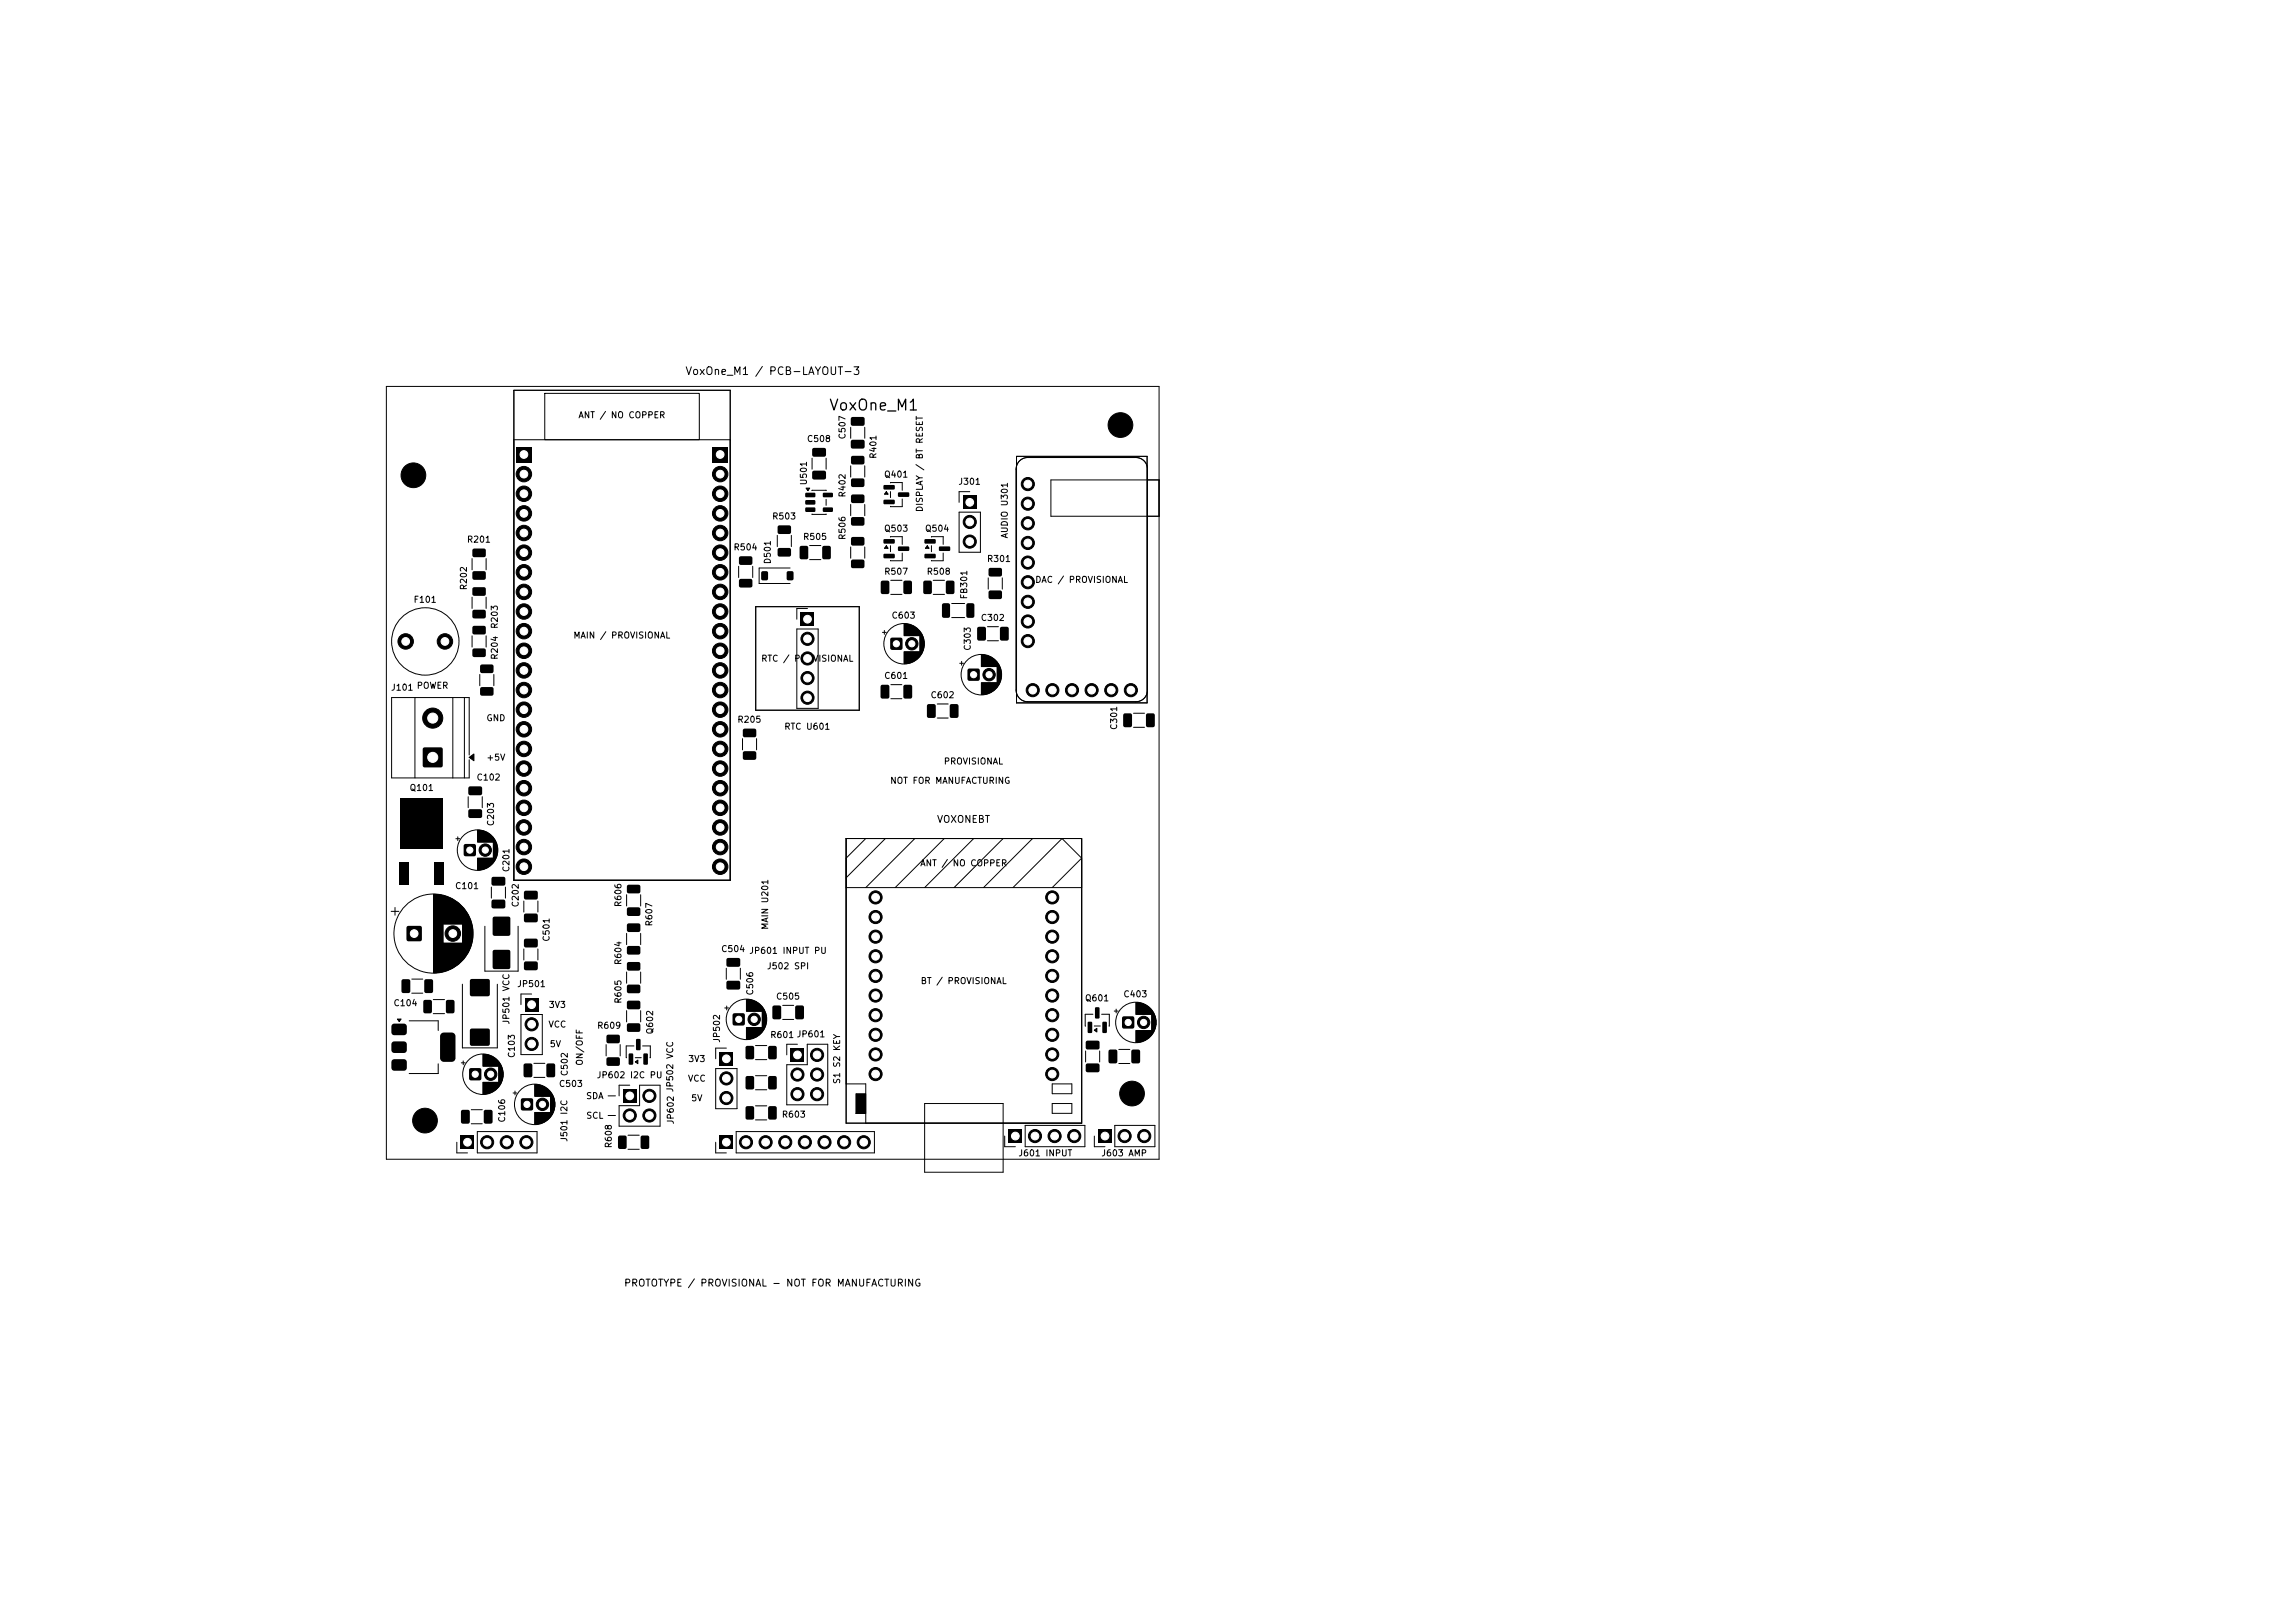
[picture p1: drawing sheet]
<svg xmlns="http://www.w3.org/2000/svg" width="297mm" height="210mm" viewBox="0 0 297 210" stroke-linecap="round" stroke-linejoin="round" font-family="sans-serif">
<defs><g id="words">
<text font-size="1.4" x="107.2" y="53.5">VoxOne_M1</text>
<text font-size="1" x="88.6" y="48.8">VoxOne_M1 / PCB-LAYOUT-3</text>
<g font-size=".9">
<text x="121.2" y="106.7">VOXONEBT</text>
<text x="80.7" y="166.7">PROTOTYPE / PROVISIONAL - NOT FOR MANUFACTURING</text>
</g>
<g font-size=".8">
<text x="74.8" y="54.3">ANT / NO COPPER</text>
<text x="104.4" y="57.4">C508</text>
<text x="109.6" y="56.9" transform="rotate(-90 109.6 56.9)">C507</text>
<text x="113.6" y="59.4" transform="rotate(-90 113.6 59.4)">R401</text>
<text x="104.6" y="62.9" transform="rotate(-90 104.6 62.9)">U501</text>
<text x="109.6" y="64.4" transform="rotate(-90 109.6 64.4)">R402</text>
<text x="114.3" y="62">Q401</text>
<text x="124" y="62.9">J301</text>
<text x="60.4" y="70.4">R201</text>
<text x="94.9" y="71.4">R504</text>
<text x="99.9" y="67.4">R503</text>
<text x="103.9" y="70.1">R505</text>
<text x="109.6" y="69.9" transform="rotate(-90 109.6 69.9)">R506</text>
<text x="114.3" y="69">Q503</text>
<text x="119.6" y="66.3" transform="rotate(-90 119.6 66.3)">DISPLAY / BT RESET</text>
<text x="119.6" y="69">Q504</text>
<text x="130.6" y="69.7" transform="rotate(-90 130.6 69.7)">AUDIO U301</text>
<text x="60.6" y="76.4" transform="rotate(-90 60.6 76.4)">R202</text>
<text x="99.9" y="73.1" transform="rotate(-90 99.9 73.1)">D501</text>
<text x="114.4" y="74.6">R507</text>
<text x="119.9" y="74.6">R508</text>
<text x="125.4" y="77.6" transform="rotate(-90 125.4 77.6)">FB301</text>
<text x="127.7" y="72.9">R301</text>
<text x="133.9" y="75.6">DAC / PROVISIONAL</text>
<text x="53.5" y="78.2">F101</text>
<text x="64.6" y="81.4" transform="rotate(-90 64.6 81.4)">R203</text>
<text x="74.1" y="82.8">MAIN / PROVISIONAL</text>
<text x="115.3" y="80.2">C603</text>
<text x="126.9" y="80.5">C302</text>
<text x="50.5" y="89.6">J101</text>
<text x="53.9" y="89.3">POWER</text>
<text x="64.6" y="85.4" transform="rotate(-90 64.6 85.4)">R204</text>
<text x="98.4" y="85.8">RTC / PROVISIONAL</text>
<text x="114.4" y="88">C601</text>
<text x="125.8" y="84.3" transform="rotate(-90 125.8 84.3)">C303</text>
<text x="62.9" y="93.5">GND</text>
<text x="95.4" y="93.7">R205</text>
<text x="101.4" y="94.6">RTC U601</text>
<text x="120.4" y="90.5">C602</text>
<text x="144.8" y="94.5" transform="rotate(-90 144.8 94.5)">C301</text>
<text x="61.6" y="101.2">C102</text>
<text x="62.9" y="98.6">+5V</text>
<text x="115.1" y="101.6">NOT FOR MANUFACTURING</text>
<text x="122.1" y="99.1">PROVISIONAL</text>
<text x="52.9" y="102.5">Q101</text>
<text x="64.1" y="107" transform="rotate(-90 64.1 107)">C203</text>
<text x="66.1" y="112.9" transform="rotate(-90 66.1 112.9)">C201</text>
<text x="119" y="112.3">ANT / NO COPPER</text>
<text x="58.8" y="115.2">C101</text>
<text x="67.3" y="117.5" transform="rotate(-90 67.3 117.5)">C202</text>
<text x="80.6" y="117.4" transform="rotate(-90 80.6 117.4)">R606</text>
<text x="84.6" y="119.9" transform="rotate(-90 84.6 119.9)">R607</text>
<text x="71.3" y="121.9" transform="rotate(-90 71.3 121.9)">C501</text>
<text x="80.6" y="124.9" transform="rotate(-90 80.6 124.9)">R604</text>
<text x="93.3" y="123.4">C504</text>
<text x="96.9" y="123.6">JP601 INPUT PU</text>
<text x="99.2" y="125.6">J502 SPI</text>
<text x="99.6" y="120.4" transform="rotate(-90 99.6 120.4)">MAIN U201</text>
<text x="50.9" y="130.4">C104</text>
<text x="66.9" y="127.9">JP501</text>
<text x="70.9" y="130.6">3V3</text>
<text x="80.6" y="129.9" transform="rotate(-90 80.6 129.9)">R605</text>
<text x="97.7" y="128.9" transform="rotate(-90 97.7 128.9)">C506</text>
<text x="100.4" y="129.5">C505</text>
<text x="119.1" y="127.5">BT / PROVISIONAL</text>
<text x="140.3" y="129.8">Q601</text>
<text x="145.3" y="129.2">C403</text>
<text x="66.1" y="132.6" transform="rotate(-90 66.1 132.6)">JP501 VCC</text>
<text x="66.8" y="137" transform="rotate(-90 66.8 137)">C103</text>
<text x="70.9" y="133.2">VCC</text>
<text x="71.1" y="135.7">5V</text>
<text x="75.6" y="138" transform="rotate(-90 75.6 138)">ON/OFF</text>
<text x="77.2" y="133.3">R609</text>
<text x="84.7" y="133.9" transform="rotate(-90 84.7 133.9)">Q602</text>
<text x="89" y="137.6">3V3</text>
<text x="93.4" y="135" transform="rotate(-90 93.4 135)">JP502</text>
<text x="99.6" y="134.5">R601 JP601</text>
<text x="72.3" y="140.8">C503</text>
<text x="73.7" y="139.3" transform="rotate(-90 73.7 139.3)">C502</text>
<text x="75.8" y="142.4">SDA</text>
<text x="77.2" y="139.7">JP602 I2C PU</text>
<text x="89" y="140.2">VCC</text>
<text x="89.4" y="142.7">5V</text>
<text x="108.9" y="140.3" transform="rotate(-90 108.9 140.3)">S1 S2 KEY</text>
<text x="65.6" y="145.3" transform="rotate(-90 65.6 145.3)">C106</text>
<text x="73.6" y="147.8" transform="rotate(-90 73.6 147.8)">J501 I2C</text>
<text x="75.8" y="145">SCL</text>
<text x="79.4" y="148.6" transform="rotate(-90 79.4 148.6)">R608</text>
<text x="87.4" y="145.6" transform="rotate(-90 87.4 145.6)">JP602 JP502 VCC</text>
<text x="101.1" y="144.8">R603</text>
<text x="131.7" y="149.8">J601 INPUT</text>
<text x="142.4" y="149.8">J603 AMP</text>
</g>
</g></defs>
<g fill="#000" stroke="#000" stroke-width=".13">
<circle cx="145" cy="55" r="1.6"/>
<circle cx="53.5" cy="61.5" r="1.6"/>
<circle cx="67.8" cy="61.3" r="1"/>
<circle cx="67.8" cy="79.1" r="1"/>
<circle cx="67.8" cy="63.9" r="1"/>
<circle cx="67.8" cy="76.6" r="1"/>
<circle cx="67.8" cy="71.5" r="1"/>
<circle cx="67.8" cy="66.4" r="1"/>
<circle cx="67.8" cy="69" r="1"/>
<circle cx="67.8" cy="74" r="1"/>
<circle cx="93.2" cy="71.5" r="1"/>
<circle cx="93.2" cy="69" r="1"/>
<circle cx="93.2" cy="63.9" r="1"/>
<circle cx="93.2" cy="79.1" r="1"/>
<circle cx="93.2" cy="61.3" r="1"/>
<circle cx="93.2" cy="76.6" r="1"/>
<circle cx="93.2" cy="66.4" r="1"/>
<circle cx="93.2" cy="74" r="1"/>
<circle cx="125.5" cy="70.1" r=".85"/>
<circle cx="125.5" cy="67.5" r=".85"/>
<circle cx="133" cy="70.3" r=".85"/>
<circle cx="133" cy="75.3" r=".85"/>
<circle cx="133" cy="67.7" r=".85"/>
<circle cx="133" cy="72.8" r=".85"/>
<circle cx="133" cy="65.2" r=".85"/>
<circle cx="133" cy="62.6" r=".85"/>
<circle cx="133" cy="77.9" r=".85"/>
<circle cx="52.5" cy="83" r="1"/>
<circle cx="56" cy="92.9" r="1.3"/>
<circle cx="57.6" cy="83" r="1"/>
<circle cx="67.8" cy="84.2" r="1"/>
<circle cx="67.8" cy="96.9" r="1"/>
<circle cx="67.8" cy="81.7" r="1"/>
<circle cx="67.8" cy="89.3" r="1"/>
<circle cx="67.8" cy="99.4" r="1"/>
<circle cx="67.8" cy="86.7" r="1"/>
<circle cx="67.8" cy="94.4" r="1"/>
<circle cx="67.8" cy="91.8" r="1"/>
<circle cx="93.2" cy="86.7" r="1"/>
<circle cx="93.2" cy="96.9" r="1"/>
<circle cx="93.2" cy="81.7" r="1"/>
<circle cx="93.2" cy="94.4" r="1"/>
<circle cx="93.2" cy="99.4" r="1"/>
<circle cx="93.2" cy="89.3" r="1"/>
<circle cx="93.2" cy="84.2" r="1"/>
<circle cx="93.2" cy="91.8" r="1"/>
<circle cx="104.5" cy="85.2" r=".85"/>
<circle cx="104.5" cy="90.3" r=".85"/>
<circle cx="104.5" cy="82.7" r=".85"/>
<circle cx="104.5" cy="87.7" r=".85"/>
<circle cx="118" cy="83.3" r=".8"/>
<circle cx="128" cy="87.3" r=".8"/>
<circle cx="133" cy="83" r=".85"/>
<circle cx="133" cy="80.4" r=".85"/>
<circle cx="133.7" cy="89.3" r=".85"/>
<circle cx="136.2" cy="89.3" r=".85"/>
<circle cx="138.7" cy="89.3" r=".85"/>
<circle cx="141.3" cy="89.3" r=".85"/>
<circle cx="143.8" cy="89.3" r=".85"/>
<circle cx="146.4" cy="89.3" r=".85"/>
<circle cx="62.8" cy="110" r=".8"/>
<circle cx="67.8" cy="107.1" r="1"/>
<circle cx="67.8" cy="112.1" r="1"/>
<circle cx="67.8" cy="109.6" r="1"/>
<circle cx="67.8" cy="102" r="1"/>
<circle cx="67.8" cy="104.5" r="1"/>
<circle cx="93.2" cy="109.6" r="1"/>
<circle cx="93.2" cy="107.1" r="1"/>
<circle cx="93.2" cy="112.1" r="1"/>
<circle cx="93.2" cy="104.5" r="1"/>
<circle cx="93.2" cy="102" r="1"/>
<circle cx="113.3" cy="116.1" r=".85"/>
<circle cx="113.3" cy="118.7" r=".85"/>
<circle cx="136.2" cy="118.7" r=".85"/>
<circle cx="136.2" cy="116.1" r=".85"/>
<circle cx="58.6" cy="120.8" r="1"/>
<circle cx="63.5" cy="139" r=".8"/>
<circle cx="68.8" cy="135.1" r=".85"/>
<circle cx="68.8" cy="132.5" r=".85"/>
<circle cx="94" cy="139.5" r=".85"/>
<circle cx="97.6" cy="131.9" r=".8"/>
<circle cx="103.2" cy="139" r=".85"/>
<circle cx="105.7" cy="136.5" r=".85"/>
<circle cx="105.7" cy="139" r=".85"/>
<circle cx="113.3" cy="131.4" r=".85"/>
<circle cx="113.3" cy="136.4" r=".85"/>
<circle cx="113.3" cy="128.8" r=".85"/>
<circle cx="113.3" cy="139" r=".85"/>
<circle cx="113.3" cy="133.9" r=".85"/>
<circle cx="113.3" cy="121.2" r=".85"/>
<circle cx="113.3" cy="123.7" r=".85"/>
<circle cx="113.3" cy="126.3" r=".85"/>
<circle cx="136.2" cy="131.4" r=".85"/>
<circle cx="136.2" cy="133.9" r=".85"/>
<circle cx="136.2" cy="136.4" r=".85"/>
<circle cx="136.2" cy="139" r=".85"/>
<circle cx="136.2" cy="128.8" r=".85"/>
<circle cx="136.2" cy="123.7" r=".85"/>
<circle cx="136.2" cy="126.3" r=".85"/>
<circle cx="136.2" cy="121.2" r=".85"/>
<circle cx="148" cy="132.3" r=".8"/>
<circle cx="55" cy="145" r="1.6"/>
<circle cx="63" cy="147.8" r=".85"/>
<circle cx="65.6" cy="147.8" r=".85"/>
<circle cx="68.1" cy="147.8" r=".85"/>
<circle cx="70.2" cy="142.9" r=".8"/>
<circle cx="81.5" cy="144.3" r=".85"/>
<circle cx="84" cy="144.3" r=".85"/>
<circle cx="84" cy="141.8" r=".85"/>
<circle cx="94" cy="142.1" r=".85"/>
<circle cx="96.5" cy="147.8" r=".85"/>
<circle cx="99.1" cy="147.8" r=".85"/>
<circle cx="101.6" cy="147.8" r=".85"/>
<circle cx="103.2" cy="141.6" r=".85"/>
<circle cx="104.2" cy="147.8" r=".85"/>
<circle cx="105.7" cy="141.6" r=".85"/>
<circle cx="106.7" cy="147.8" r=".85"/>
<circle cx="109.2" cy="147.8" r=".85"/>
<circle cx="111.8" cy="147.8" r=".85"/>
<circle cx="133.9" cy="147" r=".85"/>
<circle cx="136.5" cy="147" r=".85"/>
<circle cx="139" cy="147" r=".85"/>
<circle cx="145.5" cy="147" r=".85"/>
<circle cx="146.5" cy="141.5" r="1.6"/>
<circle cx="148.1" cy="147" r=".85"/>
</g>
<g fill="#000">
<path d="M66.8 57.8h2v2h-2zM92.2 57.8h2v2h-2zM105.2 58h.2h1.3l.2 .2v.7l-.3 .2h-1.3l-.2-.2zM110.2 57l.2-.1h1.3l.2 .3v.7l-.3 .2-1.3-.1-.2-.2zM110.2 54h.2h1.3l.2 .2v.7l-.3 .2h-1.3l-.2-.2zM61.2 76h.2h1.3l.2 .2v.7l-.3 .2h-1.3l-.2-.2zM61.2 74l.2-.1h1.3l.2 .3v.7l-.3 .1h-1.3l-.2-.2zM61.2 71h.2h1.3l.2 .2v.7l-.3 .2h-1.3l-.2-.2zM95.7 75l.2-.1h1.3l.2 .3v.7l-.3 .1h-1.3l-.2-.2zM95.7 72h.2h1.3l.2 .2v.7l-.3 .2h-1.3l-.2-.2zM98.6 74l.1-.1 .6 .1 .1 .1-.1 .9-.1 .1-.6-.1-.1-.1zM100.7 71l.2-.1h1.3l.2 .3v.7l-.3 .1h-1.3l-.2-.2z"/>
<path d="M100.7 68h.2h1.3l.2 .2v.7l-.3 .2h-1.3l-.2-.2zM101.9 74l.1-.1 .6 .1 .1 .1-.1 .9-.1 .1-.6-.1-.1-.1zM103.5 70.7l.8-.1 .3 .2v1.3l-.2 .3h-.7l-.2-.2v-1.3zM104.2 63.8h1.2l.1 .1v.4l-.1 .1-1.1-.1-.1-.1zM104.2 64.7h1.2l.1 .2v.3l-.1 .1h-1.1l-.1-.1zM104.2 65.7h1.2l.1 .1v.4l-.1 .1-1.1-.1-.1-.1zM104.3 63.2h.5l-.3 .3zM105.2 61l.2-.1h1.3l.2 .3v.7l-.3 .2-1.3-.1-.2-.2zM106.5 70.7l.8-.1 .2 .2v1.3l-.1 .3h-.8l-.2-.2v-1.3zM106.5 65.7h1.2l.1 .1v.4l-.1 .1-1.1-.1-.1-.1zM106.5 63.8h1.2l.1 .1v.4l-.1 .1-1.1-.1-.1-.1zM110.2 67l.2-.1h1.3l.2 .3v.7l-.3 .1h-1.3l-.2-.2z"/>
<path d="M110.2 64h.2h1.3l.2 .2v.7l-.3 .2h-1.3l-.2-.2zM110.2 62l.2-.1h1.3l.2 .3v.7l-.3 .1h-1.3l-.2-.2zM110.2 59h.2h1.3l.2 .2v.7l-.3 .2h-1.3l-.2-.2zM110.2 72.5l.2-.1h1.3l.2 .3v.7l-.3 .1h-1.3l-.2-.2zM110.2 69.5h.2h1.3l.2 .2v.7l-.3 .2h-1.3l-.2-.2zM114 75.2l.8-.1 .3 .2v1.3l-.2 .3h-.7l-.2-.2v-1.3zM114.4 69.8h1.3l.1 .1v.4l-.2 .1-1.2-.1-.1-.1zM114.4 71.7h1.3l.1 .1v.4l-.2 .1-1.2-.1-.1-.1zM114.4 62.8h1.3l.1 .1v.4l-.2 .1-1.2-.1-.1-.1zM114.4 64.7h1.3l.1 .1v.4l-.2 .1-1.2-.1-.1-.1zM114.7 70.6l.2 .4h-.4zM114.7 63.6l.2 .4h-.4z"/>
<path d="M116.2 70.7h1.4l.1 .2v.3l-.2 .1h-1.2l-.1-.1zM116.2 63.7h1.4l.1 .2v.3l-.2 .1h-1.2l-.1-.1zM117 75.2l.8-.1 .2 .2v1.3l-.1 .3h-.8l-.2-.2v-1.3zM119.5 75.2l.9-.1 .2 .2v1.3l-.2 .3h-.7l-.2-.2v-1.3zM119.7 69.8h1.3l.1 .1v.4l-.2 .1-1.2-.1-.1-.1zM119.7 71.7h1.3l.1 .1v.4l-.2 .1-1.2-.1-.1-.1zM120 70.6l.2 .4h-.4zM121.5 70.7h1.4l.1 .2v.3l-.2 .1h-1.2l-.1-.1zM122 78.1h.7l.2 .1v1.5l-.1 .2-.7 .1-.2-.2v-1.5zM122.5 75.2l.8-.1 .2 .2v1.3l-.1 .3h-.8l-.2-.2v-1.3zM124.7 64.2h1.6v1.7h-1.6zM125.1 78.1h.7l.3 .1v1.5l-.2 .2-.6 .1-.2-.2v-1.5z"/>
<path d="M128 76.5l.2-.1h1.3l.2 .3v.7l-.3 .1h-1.3l-.2-.2zM128 73.5h.2h1.3l.2 .2v.7l-.3 .2h-1.3l-.2-.2zM54.8 96.8l.1-.1h2.2l.1 .1 .1 .2v2.1l-.1 .1-.1 .1h-2.2l-.1-.1-.1-.1v-2.1zM60.7 98l.6-.4v.8zM61.2 84l.2-.1h1.3l.2 .3v.7l-.3 .1h-1.3l-.2-.2zM61.2 81h.2h1.3l.2 .2v.7l-.3 .2h-1.3l-.2-.2zM61.2 79l.2-.1h1.3l.2 .3v.7l-.3 .1h-1.3l-.2-.2zM62.2 89l.2-.1h1.3l.2 .3v.7l-.3 .1h-1.3l-.2-.2zM62.2 86h.2h1.3l.2 .2v.7l-.3 .2h-1.3l-.2-.2zM96.2 97.3l.2-.1h1.3l.2 .3v.7l-.3 .1h-1.3l-.2-.2zM96.2 94.3h.2h1.3l.2 .2v.7l-.3 .2h-1.3l-.2-.2zM103.6 79.3h1.8v1.7h-1.8z"/>
<path d="M114 88.7l.8-.1 .3 .2v1.4l-.2 .2h-.7l-.2-.2-.1-1.3zM115.3 82.6l.2-.1 1.2 .1 .1 .2-.1 1.2-.1 .1-1.3-.1-.1-.1zM117 88.7l.8-.1 .2 .2 .1 1.4-.2 .2h-.8l-.2-.2v-1.3zM120 91.2l.8-.1 .3 .2v1.4l-.2 .2h-.7l-.2-.2-.1-1.3zM123 91.2l.8-.1 .2 .2v1.4l-.1 .2h-.7l-.3-.2v-1.3zM125.3 86.6l.2-.1 1.2 .1 .1 .2-.1 1.2-.1 .1-1.3-.1-.1-.1zM126.5 81.2l.9-.1 .2 .2v1.4l-.2 .2h-.7l-.2-.2-.1-1.3zM129.5 81.2l.8-.1 .2 .2v1.4l-.1 .2h-.7l-.3-.2v-1.3zM145.4 92.4l.8-.1 .3 .2v1.4l-.2 .2h-.7l-.2-.2-.1-1.3zM148.4 92.4l.8-.1 .2 .2v1.4l-.1 .2h-.7l-.3-.2v-1.3zM51.7 111.6h1.2v2.8h-1.2zM51.8 103.4h5.6v6.5h-5.6z"/>
<path d="M56.2 111.6h1.3v2.8h-1.3zM60.1 109.3l.1-.1 1.3 .1 .1 .2-.1 1.2-.2 .1-1.2-.1-.1-.1zM60.7 104.8l.2-.1h1.3l.2 .3v.7l-.3 .2-1.3-.1-.2-.2zM60.7 101.8h.2h1.3l.2 .2v.7l-.3 .2h-1.3l-.2-.2zM63.7 116.5l.1-.1h1.4l.2 .3v.7l-.3 .2-1.3-.1-.2-.2zM63.7 113.5h.1h1.4l.2 .2v.7l-.3 .2h-1.3l-.2-.2zM67.9 118.3l.1-.1h1.4l.2 .3v.7l-.2 .2-1.4-.1-.2-.2zM67.9 115.3h.1h1.4l.2 .2v.7l-.2 .2h-1.4l-.2-.2zM81.2 117.5l.2-.1h1.3l.2 .3v.7l-.3 .1h-1.3l-.2-.2zM81.2 114.5h.2h1.3l.2 .2v.7l-.3 .2h-1.3l-.2-.2zM50.7 132.6l.3-.1h1.5l.1 .3v1l-.3 .2-1.5-.1-.1-.3zM50.7 134.9l.3-.1h1.5l.1 .3v1l-.3 .2-1.5-.1-.1-.3z"/>
<path d="M50.7 137.2l.3-.1h1.5l.1 .3v1l-.3 .2-1.5-.1-.1-.3zM51.4 131.9h.5l-.2 .3zM52 126.8l.8-.1 .3 .2v1.4l-.2 .2h-.7l-.2-.2-.1-1.3zM52.7 119.9l.1-.1h1.6l.1 .1 .1 .2v1.5l-.1 .1-.1 .1h-1.6l-.1-.1-.1-.1v-1.5zM54.8 129.4h.9l.2 .1v1.4l-.2 .2h-.7l-.2-.1v-1.4zM55 126.8l.8-.1 .2 .2 .1 1.4-.2 .2h-.8l-.2-.2v-1.3zM57.1 133.7l.2-.1h1.1l.3 .1 .2 .2 .1 3-.1 .2-.2 .2-1.4 .1-.3-.3-.1-3zM57.8 129.4h.8l.2 .1v1.4l-.1 .2h-.8l-.2-.1v-1.4zM60.8 138.3l.1-.1 1.3 .1 .1 .2-.1 1.2-.1 .1-1.3-.1-.1-.1zM60.9 133.2l.2-.1h2l.2 .1 .1 .1v1.8l-.1 .2h-.2h-2h-.2l-.1-.2v-1.8zM60.9 126.7h.2h2h.2l.1 .2v1.8l-.1 .1-.2 .1h-2l-.2-.1-.1-.1v-1.8zM63.8 123l.2-.1h1.8l.2 .1 .1 .2v2l-.1 .1-.2 .1h-1.8l-.2-.1v-.1v-2z"/>
<path d="M63.8 118.7l.2-.1h1.8l.2 .1 .1 .2v2l-.1 .1-.2 .1h-1.8l-.2-.1v-.1v-2zM67.8 137.7l.8-.1 .3 .2v1.4l-.2 .2h-.7l-.2-.2-.1-1.3zM67.9 129.2h1.7v1.7h-1.7zM67.9 124.5l.1-.1h1.4l.2 .3v.7l-.2 .2-1.4-.1-.2-.2zM67.9 121.5h.1h1.4l.2 .2v.7l-.2 .2h-1.4l-.2-.2zM70.8 137.7l.8-.1 .2 .2 .1 1.4-.2 .2h-.8l-.2-.2v-1.3zM78.5 136.9l.2-.1h1.4l.1 .3v.7l-.2 .1h-1.4l-.1-.2zM78.5 133.9h.2h1.4l.1 .2v.7l-.2 .2h-1.4l-.1-.2zM81.2 132.5l.2-.1h1.3l.2 .3v.7l-.3 .1h-1.3l-.2-.2zM81.2 129.5h.2h1.3l.2 .2v.7l-.3 .2h-1.3l-.2-.2zM81.2 122.5l.2-.1h1.3l.2 .3v.7l-.3 .1h-1.3l-.2-.2zM81.2 119.5h.2h1.3l.2 .2v.7l-.3 .2h-1.3l-.2-.2z"/>
<path d="M81.2 127.5l.2-.1h1.3l.2 .3v.7l-.3 .1h-1.3l-.2-.2zM81.2 124.5h.2h1.3l.2 .2v.7l-.3 .2h-1.3l-.2-.2zM81.4 136.3h.4l.1 .1v1.2v.2h-.4l-.1-.1zM82.3 134.5l.4-.1 .2 .1v1.3l-.1 .1h-.3l-.2-.1zM82.2 137.4l.3-.2v.4zM83.3 136.3h.4l.1 .1 .1 1.2-.1 .2h-.4l-.1-.1zM93.1 136.2h1.7v1.7h-1.7zM94.1 127l.2-.1h1.3l.2 .3v.7l-.3 .2-1.3-.1-.2-.2zM94.1 124h.2h1.3l.2 .2v.7l-.3 .2h-1.3l-.2-.2zM94.9 131.2l.2-.1 1.2 .1 .1 .2-.1 1.2-.1 .1-1.3-.1-.1-.1zM96.5 139.3l.9-.1 .2 .2v1.3l-.2 .3h-.7l-.2-.2v-1.3zM96.5 135.4l.9-.1 .2 .2v1.3l-.2 .3h-.7l-.2-.2v-1.3z"/>
<path d="M99.5 139.3l.8-.1 .2 .2v1.3l-.1 .3h-.7l-.3-.2v-1.3zM99.5 135.4l.8-.1 .2 .2v1.3l-.1 .3h-.7l-.3-.2v-1.3zM100 130.2l.8-.1 .3 .2v1.4l-.2 .2h-.7l-.2-.2v-1.3zM102.4 135.7h1.6v1.7h-1.6zM103 130.2l.8-.1 .2 .2v1.4l-.1 .2h-.8l-.2-.2v-1.3zM140.6 137.7l.1-.1h1.4l.2 .3v.7l-.3 .2-1.3-.1-.2-.2zM140.6 134.7h.1h1.4l.2 .2v.7l-.3 .2h-1.3l-.2-.2zM140.8 132.2h.4l.1 .1v1.2v.2h-.4l-.1-.1zM141.7 130.4l.4-.1 .2 .1v1.3l-.1 .1h-.4l-.1-.1zM141.6 133.3l.3-.2v.4zM142.7 132.2h.4l.1 .1v1.2v.2h-.4l-.1-.1zM143.5 135.9l.8-.1 .3 .2v1.4l-.2 .2h-.7l-.2-.2-.1-1.3z"/>
<path d="M145.3 131.6l.2-.1 1.2 .1 .1 .2-.1 1.2-.1 .1-1.3-.1-.1-.1zM146.5 135.9l.8-.1 .2 .2v1.4l-.1 .2h-.8l-.2-.2v-1.3zM59.7 143.7l.8-.1 .3 .2v1.4l-.2 .2h-.7l-.2-.2-.1-1.3zM59.6 147h1.7v1.7h-1.7zM62.7 143.7l.8-.1 .2 .2 .1 1.4-.2 .2h-.8l-.2-.2v-1.3zM67.5 142.2l.1-.1 1.3 .1 .1 .2-.1 1.2-.1 .1-1.3-.1-.1-.1zM80 147l.8-.1 .3 .2v1.3l-.2 .3h-.7l-.2-.2v-1.3zM80.6 141h1.7v1.7h-1.7zM83 147l.8-.1 .2 .2v1.3l-.1 .3h-.8l-.2-.2v-1.3zM93.1 147h1.7v1.7h-1.7zM96.5 143.2l.9-.1 .2 .2v1.3l-.2 .3h-.7l-.2-.2v-1.3zM99.5 143.2l.8-.1 .2 .2v1.3l-.1 .3h-.7l-.3-.2v-1.3z"/>
<path d="M110.8 141.5h1.2v2.6h-1.2zM130.5 146.2h1.7v1.7h-1.7zM142.1 146.2h1.8v1.7h-1.8z"/>
</g>
<g fill="none" stroke="#000" stroke-width=".13">
<path d="M50 50h100v100h-100zM66.5 50.5h28v63.4h-28zM66.5 56.9h28M70.5 50.9h20v6h-20zM105.1 59.3v1.4M106.9 59.3v1.4M110.1 55.3v1.4M111.9 55.3v1.4M131.6 59.1h16.8v31.9h-16.8zM131.9 59.6l.5-.3 .6-.1h14a1.5 1.5 0 0 1 1.5 1.5v28.6a1.5 1.5 0 0 1-1.5 1.5h-14a1.5 1.5 0 0 1-1.5-1.5v-28.6l.1-.6zM61.1 72.3v1.4M61.1 77.3v1.4"/>
<path d="M62.9 72.3v1.4M62.9 77.3v1.4M95.6 73.3v1.4M97.4 73.3v1.4M97.8 78.5h13.4v13.4h-13.4zM100.6 69.3v1.4M102.3 73.5h-4.1v2h4.1M102.4 69.3v1.4M104.3 63.2h.5l-.3 .3zM104.5 78.7h-1.4v1.4M104.8 70.6h1.4M104.8 72.4h1.4"/>
<path d="M105.1 63.5h1.8M105.1 66.5h1.8M106.9 64.6v.8M110.1 60.3v1.4M110.1 65.3v1.4M110.1 70.8v1.4M111.9 60.3v1.4M111.9 65.3v1.4M111.9 70.8v1.4M114.7 70.6l.2 .4h-.4zM114.7 63.6l.2 .4h-.4zM115.2 69.5l1.6-.1v1"/>
<path d="M115.2 62.5l1.6-.1v1M115.2 63.6v.8M115.2 70.6v.8M115.3 75.1h1.4M115.3 76.9h1.4M116.8 64.6v1l-1.6-.1M116.8 71.6v1l-1.6-.1M120 70.6l.2 .4h-.4zM120.5 69.5l1.6-.1v1M120.5 70.6v.8M120.8 75.1h1.4M120.8 76.9h1.4"/>
<path d="M122.1 71.6v1l-1.6-.1M123.2 78.1h1.6M123.2 79.9h1.6M124.1 66.3h2.8v5.2h-2.8zM125.5 63.6h-1.4v1.4M127.9 74.8v1.4M129.7 74.8v1.4M150 62.1h-14v4.7h14M53.7 90.3v10.4M58.6 90.3v10.4M60.1 90.3v10.4M60.7 98l.6-.4v.8z"/>
<path d="M60.7 97.7v-7.4h-10v10.4h10v-2.4M61.1 82.3v1.4M62.1 87.3v1.4M62.9 82.3v1.4M63.9 87.3v1.4M96.1 95.6v1.4M97.9 95.6v1.4M103.1 81.4h2.8v10.3h-2.8zM114.2 81.8h.5M114.4 81.6v.5M115.3 88.6h1.4M115.3 90.4h1.4"/>
<path d="M117 80.7v1.6M117 84.3v1.6M117.1 80.7v1.6M117.1 84.3v1.6M117.2 80.7v1.6M117.2 84.3v1.6M117.3 80.7v1.6M117.3 84.3v1.6M117.4 80.7v1.6M117.4 84.3v1.6M117.4 80.8v1.5M117.4 84.3v1.5"/>
<path d="M117.5 80.8v1.5M117.5 84.3v1.5M117.6 80.8v1.5M117.6 84.3v1.5M117.7 80.8v1.5M117.7 84.3v1.5M117.8 80.8v1.5M117.8 84.3v1.5M117.8 80.9v1.4M117.8 84.3v1.4M117.9 80.9v1.4M117.9 84.3v1.4"/>
<path d="M118 80.9v1.4M118 84.3v1.4M118.1 81v1.3M118.1 84.3v1.3M118.2 81v1.3M118.2 84.3v1.3M118.3 81.1v1.2M118.3 84.3v1.2M118.4 81.1v1.2M118.4 84.3v1.2M118.4 81.2v1.1M118.4 84.3v1.1"/>
<path d="M118.5 81.2v1.1M118.5 84.3v1.1M118.6 81.2v1.1M118.6 84.3v1.1M118.6 81.3v1M118.6 84.3v1M118.7 81.3v1M118.7 84.3v1M118.7 81.4v.9M118.7 84.3v.9M118.8 81.4v.9M118.8 84.3v.9"/>
<path d="M118.8 81.5v.8M118.8 84.3v.8M118.9 81.5v.8M118.9 84.3v.8M118.9 81.6v.7M118.9 84.3v.7M119 81.6v.7M119 84.3v.7M119 81.7v3.2M119.1 81.7v3.2M119.1 81.8v3M119.2 81.9v2.8"/>
<path d="M119.2 82v2.6M119.3 82v2.6M119.3 82.1v2.4M119.4 82.2v2.2M119.4 82.3v2M119.4 82.4v1.8M119.5 82.5v1.6M119.5 82.6v1.4M119.6 82.8v1M119.6 83v.6M121.3 91.1h1.4M121.3 92.9h1.4"/>
<path d="M124.2 85.8h.5M124.4 85.6v.5M127 84.7v1.6M127 88.3v1.6M127.1 84.7v1.6M127.1 88.3v1.6M127.2 84.7v1.6M127.2 88.3v1.6M127.3 84.7v1.6M127.3 88.3v1.6M127.4 84.7v1.6M127.4 88.3v1.6"/>
<path d="M127.4 84.8v1.5M127.4 88.3v1.5M127.5 84.8v1.5M127.5 88.3v1.5M127.6 84.8v1.5M127.6 88.3v1.5M127.7 84.8v1.5M127.7 88.3v1.5M127.8 84.8v1.5M127.8 88.3v1.5M127.8 81.1h1.4M127.8 82.9h1.4"/>
<path d="M127.8 84.9v1.4M127.8 88.3v1.4M127.9 84.9v1.4M127.9 88.3v1.4M128 84.9v1.4M128 88.3v1.4M128.1 85v1.3M128.1 88.3v1.3M128.2 85v1.3M128.2 88.3v1.3M128.3 85.1v1.2M128.3 88.3v1.2"/>
<path d="M128.4 85.1v1.2M128.4 88.3v1.2M128.4 85.2v1.1M128.4 88.3v1.1M128.5 85.2v1.1M128.5 88.3v1.1M128.6 85.2v1.1M128.6 88.3v1.1M128.6 85.3v1M128.6 88.3v1M128.7 85.3v1M128.7 88.3v1"/>
<path d="M128.7 85.4v.9M128.7 88.3v.9M128.8 85.4v.9M128.8 88.3v.9M128.8 85.5v.8M128.8 88.3v.8M128.9 85.5v.8M128.9 88.3v.8M128.9 85.6v.7M128.9 88.3v.7M129 85.6v.7M129 88.3v.7"/>
<path d="M129 85.7v3.2M129.1 85.7v3.2M129.1 85.8v3M129.2 85.9v2.8M129.2 86v2.6M129.3 86v2.6M129.3 86.1v2.4M129.4 86.2v2.2M129.4 86.3v2M129.4 86.4v1.8M129.5 86.5v1.6M129.5 86.6v1.4"/>
<path d="M129.6 86.8v1M129.6 87v.6M146.7 92.3h1.4M146.7 94.1h1.4M50.6 117.9h1M51.1 117.4v1M56.1 115.7v10.2M56.2 115.7v10.2M56.3 115.7v10.2M56.4 115.7v10.2M56.5 115.7v10.2M56.6 115.7v10.2"/>
<path d="M56.7 115.8v10M56.8 115.8v10M56.9 115.8v10M57 115.8v10M57.1 115.8v10M57.2 115.8v10M57.3 115.9v9.8M57.4 115.9v3.7M57.5 115.9v3.7M57.6 115.9v3.7M57.6 116v3.6M57.7 116v3.6"/>
<path d="M57.8 116v3.6M57.9 116v3.6M57.9 116.1v3.5M58 116.1v3.5M58.1 116.1v3.5M58.2 116.2v3.4M58.3 116.2v3.4M58.4 116.3v3.3M58.5 116.3v3.3M58.6 116.4v3.2M58.7 116.4v3.2M58.7 116.5v3.1"/>
<path d="M58.8 116.5v3.1M58.9 116.5v3.1M58.9 116.6v3M59 116.6v3M59 108.5h.5M59.1 116.7v2.9M59.2 116.8v2.8M59.2 108.3v.5M59.3 116.8v2.8M59.3 116.9v2.7M59.4 116.9v2.7M59.5 117v2.6"/>
<path d="M59.6 117.1v2.5M59.7 117.2v2.4M59.8 117.3v2.3M59.9 117.4v6.8M59.9 117.5v6.6M60 117.5v6.6M60.1 117.6v6.4M60.1 117.7v6.2M60.2 117.7v6.2M60.2 117.8v6M60.3 117.9v5.8M60.3 118v5.6"/>
<path d="M60.4 118v5.6M60.4 118.1v5.4M60.5 118.2v5.2M60.5 118.3v5M60.6 118.4v4.8M60.6 103.1v1.4M60.7 118.5v4.6M60.7 118.6v4.4M60.7 118.7v4.2M60.8 118.8v4M60.8 118.9v3.8M60.9 119v3.6"/>
<path d="M60.9 119.1v3.4M60.9 119.2v3.2M61 119.3v3M61 119.4v2.8M61.1 119.6v2.4M61.1 119.7v2.2M61.1 119.9v1.8M61.8 107.4v1.6M61.8 111v1.6M61.9 107.4v1.6M61.9 111v1.6M62 107.4v1.6"/>
<path d="M62 111v1.6M62.1 107.4v1.6M62.1 111v1.6M62.2 107.4v1.6M62.2 111v1.6M62.2 107.5v1.5M62.2 111v1.5M62.3 107.5v1.5M62.3 111v1.5M62.4 107.5v1.5M62.4 111v1.5M62.4 103.1v1.4"/>
<path d="M62.5 107.5v1.5M62.5 111v1.5M62.6 107.5v1.5M62.6 111v1.5M62.6 107.6v1.4M62.6 111v1.4M62.7 107.6v1.4M62.7 111v1.4M62.7 119.9v5.8h4.4v-5.8M62.8 107.6v1.4M62.8 111v1.4M62.9 107.7v1.3"/>
<path d="M62.9 111v1.3M63 107.7v1.3M63 111v1.3M63.1 107.8v1.2M63.1 111v1.2M63.2 107.8v1.2M63.2 111v1.2M63.2 107.9v1.1M63.2 111v1.1M63.3 107.9v1.1M63.3 111v1.1M63.4 107.9v1.1"/>
<path d="M63.4 111v1.1M63.4 108v1M63.4 111v1M63.5 108v1M63.5 111v1M63.5 108.1v.9M63.5 111v.9M63.6 108.1v.9M63.6 111v.9M63.6 114.8v1.4M63.6 108.2v.8M63.6 111v.8"/>
<path d="M63.7 108.2v.8M63.7 111v.8M63.7 108.3v.7M63.7 111v.7M63.8 108.3v.7M63.8 111v.7M63.8 108.4v3.2M63.9 108.4v3.2M63.9 108.5v3M64 108.6v2.8M64 108.7v2.6M64.1 108.7v2.6"/>
<path d="M64.1 108.8v2.4M64.2 108.9v2.2M64.2 109v2M64.2 109.1v1.8M64.3 109.2v1.6M64.3 109.3v1.4M64.4 109.5v1M64.4 109.7v.6M65.4 114.8v1.4M67.8 116.6v1.4M69.6 116.6v1.4M81.1 115.8v1.4"/>
<path d="M82.9 115.8v1.4M109.5 108.5h30.5v36.8h-30.5zM109.5 114.9h30.5M112 108.5l-2.5 2.5M114.6 108.5l-5.1 5.1M118.4 108.5l-6.4 6.4M122.2 108.5l-6.4 6.4M126 108.5l-6.3 6.4M129.8 108.5l-6.3 6.4M131.1 114.9l6.3-6.4 2.6 2.5-3.8 3.9M133.6 108.5l-6.3 6.4M51.4 131.9h.5l-.2 .3z"/>
<path d="M52.9 132.1h3.8v1.3M53.3 126.7h1.4M53.3 128.5h1.4M56.1 129.3h1.4M56.1 131.2h1.4M56.7 137.7v1.2h-3.8M57.4 122v3.7M57.5 122v3.7M57.6 122v3.7M57.6 122v3.6M57.7 122v3.6M57.8 122v3.6"/>
<path d="M57.9 122v3.6M57.9 122v3.5M58 122v3.5M58.1 122v3.5M58.2 122v3.4M58.3 122v3.4M58.4 122v3.3M58.5 122v3.3M58.6 122v3.2M58.7 122v3.2M58.7 122v3.1M58.8 122v3.1"/>
<path d="M58.9 122v3.1M58.9 122v3M59 122v3M59.1 122v2.9M59.2 122v2.9M59.2 122v2.8M59.3 122v2.8M59.3 122v2.7M59.4 122v2.7M59.5 122v2.6M59.6 122v2.5M59.7 122v2.4"/>
<path d="M59.7 137.5h.5M59.8 122v2.3M59.8 127.4v8.2h4.6v-8.2M59.9 137.3v.5M61.2 120.2v1.2M62.5 136.4v1.6M62.6 136.4v1.6M62.7 136.4v1.6M62.8 136.4v1.6M62.9 136.4v1.6M62.9 136.5v1.5M63 136.5v1.5"/>
<path d="M63.1 136.5v1.5M63.2 136.5v1.5M63.3 136.5v1.5M63.3 136.6v1.4M63.4 136.6v1.4M63.5 136.6v1.4M63.6 136.7v1.3M63.7 136.7v1.3M63.8 136.8v1.2M63.9 136.8v1.2M63.9 136.9v1.1M64 136.9v1.1"/>
<path d="M64.1 136.9v1.1M64.1 137v1M64.2 137v1M64.2 137.1v.9M64.3 137.1v.9M64.3 137.2v.8M64.4 137.2v.8M64.4 137.3v.7M64.5 137.3v.7M64.5 137.4v3.2M64.6 137.4v3.2M64.6 137.5v3"/>
<path d="M64.7 137.6v2.8M64.7 137.7v2.6M64.8 137.7v2.6M64.8 137.8v2.4M64.9 137.9v2.2M64.9 138v2M64.9 138.1v1.8M65 138.2v1.6M65 138.3v1.4M65.1 138.5v1M65.1 138.7v.6M67.4 131.3h2.8v5.2h-2.8z"/>
<path d="M67.8 122.8v1.4M68.8 128.6h-1.4v1.4M69.1 137.6h1.4M69.1 139.4h1.4M69.6 122.8v1.4M78.4 135.2v1.4M80.3 135.2v1.4M81.1 120.8v1.4M81.1 125.8v1.4M81.1 130.8v1.4M82 135.3h-1l.1 1.6M82.2 136.9h.8"/>
<path d="M82.2 137.4l.3-.2v.4zM82.9 120.8v1.4M82.9 125.8v1.4M82.9 130.8v1.4M83.2 135.3h1l-.1 1.6M92.6 138.3h2.8v5.2h-2.8zM93.8 130.4h.5M94 125.3v1.4M94 135.6h-1.4v1.4M94 130.2v.5M95.8 125.3v1.4M96.6 129.3v1.6"/>
<path d="M96.6 132.9v1.6M96.7 129.3v1.6M96.7 132.9v1.6M96.8 129.3v1.6M96.8 132.9v1.6M96.9 129.3v1.6M96.9 132.9v1.6M97 129.3v1.6M97 132.9v1.6M97 129.4v1.5M97 132.9v1.5M97.1 129.4v1.5"/>
<path d="M97.1 132.9v1.5M97.2 129.4v1.5M97.2 132.9v1.5M97.3 129.4v1.5M97.3 132.9v1.5M97.4 129.4v1.5M97.4 132.9v1.5M97.4 129.5v1.4M97.4 132.9v1.4M97.5 129.5v1.4M97.5 132.9v1.4M97.6 129.5v1.4"/>
<path d="M97.6 132.9v1.4M97.7 129.6v1.3M97.7 132.9v1.3M97.8 129.6v1.3M97.8 132.9v1.3M97.8 139.2h1.4M97.8 135.3h1.4M97.8 137.1h1.4M97.9 129.7v1.2M97.9 132.9v1.2M98 129.7v1.2M98 132.9v1.2"/>
<path d="M98 129.8v1.1M98 132.9v1.1M98.1 129.8v1.1M98.1 132.9v1.1M98.2 129.8v1.1M98.2 132.9v1.1M98.2 129.9v1M98.2 132.9v1M98.3 129.9v1M98.3 132.9v1M98.3 130v.9M98.3 132.9v.9"/>
<path d="M98.4 130v.9M98.4 132.9v.9M98.4 130.1v.8M98.4 132.9v.8M98.5 130.1v.8M98.5 132.9v.8M98.5 130.2v.7M98.5 132.9v.7M98.6 130.2v.7M98.6 132.9v.7M98.6 130.3v3.2M98.7 130.3v3.2"/>
<path d="M98.7 130.4v3M98.8 130.5v2.8M98.8 130.6v2.6M98.9 130.6v2.6M98.9 130.7v2.4M99 130.8v2.2M99 130.9v2M99 131v1.8M99.1 131.1v1.6M99.1 131.2v1.4M99.2 131.4v1M99.2 131.6v.6"/>
<path d="M101.3 130.1h1.4M101.3 131.9h1.4M101.8 137.8h2.7v-2.7h2.6v7.9h-5.3zM103.2 135.1h-1.4v1.4M140.5 136v1.4M141.4 131.2h-1l.1 1.6M141.6 132.8h.8M141.6 133.3l.3-.2v.4zM142.3 136v1.4M142.6 131.2h1l-.1 1.6M144.2 130.8h.5M144.4 130.6v.5"/>
<path d="M144.8 137.6h1.4M144.8 135.8h1.4M147 129.7v1.6M147 133.3v1.6M147.1 129.7v1.6M147.1 133.3v1.6M147.2 129.7v1.6M147.2 133.3v1.6M147.3 129.7v1.6M147.3 133.3v1.6M147.4 129.7v1.6M147.4 133.3v1.6"/>
<path d="M147.4 129.8v1.5M147.4 133.3v1.5M147.5 129.8v1.5M147.5 133.3v1.5M147.6 129.8v1.5M147.6 133.3v1.5M147.7 129.8v1.5M147.7 133.3v1.5M147.8 129.8v1.5M147.8 133.3v1.5M147.8 129.9v1.4M147.8 133.3v1.4"/>
<path d="M147.9 129.9v1.4M147.9 133.3v1.4M148 129.9v1.4M148 133.3v1.4M148.1 130v1.3M148.1 133.3v1.3M148.2 130v1.3M148.2 133.3v1.3M148.3 130.1v1.2M148.3 133.3v1.2M148.4 130.1v1.2M148.4 133.3v1.2"/>
<path d="M148.4 130.2v1.1M148.4 133.3v1.1M148.5 130.2v1.1M148.5 133.3v1.1M148.6 130.2v1.1M148.6 133.3v1.1M148.6 130.3v1M148.6 133.3v1M148.7 130.3v1M148.7 133.3v1M148.7 130.4v.9M148.7 133.3v.9"/>
<path d="M148.8 130.4v.9M148.8 133.3v.9M148.8 130.5v.8M148.8 133.3v.8M148.9 130.5v.8M148.9 133.3v.8M148.9 130.6v.7M148.9 133.3v.7M149 130.6v.7M149 133.3v.7M149 130.7v3.2M149.1 130.7v3.2"/>
<path d="M149.1 130.8v3M149.2 130.9v2.8M149.2 131v2.6M149.3 131v2.6M149.3 131.1v2.4M149.4 131.2v2.2M149.4 131.3v2M149.4 131.4v1.8M149.5 131.5v1.6M149.5 131.6v1.4M149.6 131.8v1M149.6 132v.6"/>
<path d="M59.1 147.8v1.4h1.4M61 143.6h1.4M61 145.4h1.4M61.8 146.4h7.7v2.8h-7.7zM62.5 140v1.6M62.6 140v1.6M62.7 140v1.6M62.8 140v1.6M62.9 140v1.6M62.9 140v1.5M63 140v1.5M63.1 140v1.5"/>
<path d="M63.2 140v1.5M63.3 140v1.5M63.3 140v1.4M63.4 140v1.4M63.5 140v1.4M63.6 140v1.3M63.7 140v1.3M63.8 140v1.2M63.9 140v1.2M63.9 140v1.1M64 140v1.1M64.1 140v1.1"/>
<path d="M64.1 140v1M64.2 140v1M64.2 140v.9M64.3 140v.9M64.3 140v.8M64.4 140v.8M64.4 140v.7M64.5 140v.7M66.4 141.4h.5M66.6 141.2v.5M69.2 140.3v1.6M69.2 143.9v1.6"/>
<path d="M69.3 140.3v1.6M69.3 143.9v1.6M69.4 140.3v1.6M69.4 143.9v1.6M69.5 140.3v1.6M69.5 143.9v1.6M69.6 140.3v1.6M69.6 143.9v1.6M69.6 140.4v1.5M69.6 143.9v1.5M69.7 140.4v1.5M69.7 143.9v1.5"/>
<path d="M69.8 140.4v1.5M69.8 143.9v1.5M69.9 140.4v1.5M69.9 143.9v1.5M70 140.4v1.5M70 143.9v1.5M70 140.5v1.4M70 143.9v1.4M70.1 140.5v1.4M70.1 143.9v1.4M70.2 140.5v1.4M70.2 143.9v1.4"/>
<path d="M70.3 140.6v1.3M70.3 143.9v1.3M70.4 140.6v1.3M70.4 143.9v1.3M70.5 140.7v1.2M70.5 143.9v1.2M70.6 140.7v1.2M70.6 143.9v1.2M70.6 140.8v1.1M70.6 143.9v1.1M70.7 140.8v1.1M70.7 143.9v1.1"/>
<path d="M70.8 140.8v1.1M70.8 143.9v1.1M70.8 140.9v1M70.8 143.9v1M70.9 140.9v1M70.9 143.9v1M70.9 141v.9M70.9 143.9v.9M71 141v.9M71 143.9v.9M71 141.1v.8M71 143.9v.8"/>
<path d="M71.1 141.1v.8M71.1 143.9v.8M71.1 141.2v.7M71.1 143.9v.7M71.2 141.2v.7M71.2 143.9v.7M71.2 141.3v3.2M71.3 141.3v3.2M71.3 141.4v3M71.4 141.5v2.8M71.4 141.6v2.6M71.5 141.6v2.6"/>
<path d="M71.5 141.7v2.4M71.6 141.8v2.2M71.6 141.9v2M71.6 142v1.8M71.7 142.1v1.6M71.7 142.2v1.4M71.8 142.4v1M71.8 142.6v.6M78.7 141.8h.9M78.7 144.3h.9M81.3 146.9h1.4M81.3 148.7h1.4"/>
<path d="M81.5 140.4h-1.4v1.4M82.8 140.4h2.6v5.3h-5.3v-2.6h2.7zM92.6 147.8v1.4h1.4M95.3 146.4h17.9v2.8h-17.9zM97.8 143.1h1.4M97.8 144.9h1.4M97.8 141h1.4M109.5 140.3h2.5v5M110.8 141.5h1.2v2.6h-1.2zM119.7 142.8h10.1v8.9h-10.1zM130 147v1.4h1.4M132.7 145.6h7.7v2.8h-7.7z"/>
<path d="M136.2 140.3h2.5v1.2h-2.5zM136.2 142.8h2.5v1.3h-2.5zM141.6 147v1.4h1.4M144.3 145.6h5.2v2.8h-5.2z"/>
<circle cx="55" cy="83" r="4.4"/>
<circle cx="117" cy="83.3" r="2.62"/>
<circle cx="127" cy="87.3" r="2.62"/>
<circle cx="61.8" cy="110" r="2.62"/>
<circle cx="56.1" cy="120.8" r="5.1"/>
<circle cx="62.5" cy="139" r="2.62"/>
<circle cx="96.6" cy="131.9" r="2.62"/>
<circle cx="147" cy="132.3" r="2.62"/>
<circle cx="69.2" cy="142.9" r="2.62"/>
</g>
<g fill="#fff" stroke="#fff" stroke-width=".13">
<circle cx="52.5" cy="83" r=".5"/>
<circle cx="57.6" cy="83" r=".5"/>
<circle cx="95.6" cy="131.9" r=".4"/>
<circle cx="97.6" cy="131.9" r=".4"/>
<circle cx="104.5" cy="80.1" r=".5"/>
<circle cx="104.5" cy="82.7" r=".5"/>
<circle cx="104.5" cy="85.2" r=".5"/>
<circle cx="104.5" cy="87.7" r=".5"/>
<circle cx="104.5" cy="90.3" r=".5"/>
<circle cx="133.7" cy="89.3" r=".5"/>
<circle cx="136.2" cy="89.3" r=".5"/>
<circle cx="138.7" cy="89.3" r=".5"/>
<circle cx="141.3" cy="89.3" r=".5"/>
<circle cx="143.8" cy="89.3" r=".5"/>
<circle cx="146.4" cy="89.3" r=".5"/>
<circle cx="133" cy="83" r=".5"/>
<circle cx="133" cy="80.4" r=".5"/>
<circle cx="133" cy="77.9" r=".5"/>
<circle cx="133" cy="75.3" r=".5"/>
<circle cx="133" cy="72.8" r=".5"/>
<circle cx="133" cy="70.3" r=".5"/>
<circle cx="133" cy="67.7" r=".5"/>
<circle cx="133" cy="65.2" r=".5"/>
<circle cx="133" cy="62.6" r=".5"/>
<circle cx="60.5" cy="147.8" r=".5"/>
<circle cx="63" cy="147.8" r=".5"/>
<circle cx="65.6" cy="147.8" r=".5"/>
<circle cx="68.1" cy="147.8" r=".5"/>
<circle cx="61.5" cy="139" r=".4"/>
<circle cx="63.5" cy="139" r=".4"/>
<circle cx="68.2" cy="142.9" r=".4"/>
<circle cx="70.2" cy="142.9" r=".4"/>
<circle cx="146" cy="132.3" r=".4"/>
<circle cx="148" cy="132.3" r=".4"/>
<circle cx="53.6" cy="120.8" r=".5"/>
<circle cx="58.6" cy="120.8" r=".5"/>
<circle cx="126" cy="87.3" r=".4"/>
<circle cx="128" cy="87.3" r=".4"/>
<circle cx="116" cy="83.3" r=".4"/>
<circle cx="118" cy="83.3" r=".4"/>
<circle cx="125.5" cy="65" r=".5"/>
<circle cx="125.5" cy="67.5" r=".5"/>
<circle cx="125.5" cy="70.1" r=".5"/>
<circle cx="60.8" cy="110" r=".4"/>
<circle cx="62.8" cy="110" r=".4"/>
<circle cx="68.8" cy="130" r=".5"/>
<circle cx="68.8" cy="132.5" r=".5"/>
<circle cx="68.8" cy="135.1" r=".5"/>
<circle cx="136.2" cy="116.1" r=".5"/>
<circle cx="136.2" cy="118.7" r=".5"/>
<circle cx="136.2" cy="121.2" r=".5"/>
<circle cx="136.2" cy="123.7" r=".5"/>
<circle cx="136.2" cy="126.3" r=".5"/>
<circle cx="136.2" cy="128.8" r=".5"/>
<circle cx="136.2" cy="131.4" r=".5"/>
<circle cx="136.2" cy="133.9" r=".5"/>
<circle cx="136.2" cy="136.4" r=".5"/>
<circle cx="136.2" cy="139" r=".5"/>
<circle cx="113.3" cy="116.1" r=".5"/>
<circle cx="113.3" cy="118.7" r=".5"/>
<circle cx="113.3" cy="121.2" r=".5"/>
<circle cx="113.3" cy="123.7" r=".5"/>
<circle cx="113.3" cy="126.3" r=".5"/>
<circle cx="113.3" cy="128.8" r=".5"/>
<circle cx="113.3" cy="131.4" r=".5"/>
<circle cx="113.3" cy="133.9" r=".5"/>
<circle cx="113.3" cy="136.4" r=".5"/>
<circle cx="113.3" cy="139" r=".5"/>
<circle cx="67.8" cy="58.8" r=".5"/>
<circle cx="67.8" cy="61.4" r=".5"/>
<circle cx="67.8" cy="63.9" r=".5"/>
<circle cx="67.8" cy="66.4" r=".5"/>
<circle cx="67.8" cy="69" r=".5"/>
<circle cx="67.8" cy="71.5" r=".5"/>
<circle cx="67.8" cy="74.1" r=".5"/>
<circle cx="67.8" cy="76.6" r=".5"/>
<circle cx="67.8" cy="79.1" r=".5"/>
<circle cx="67.8" cy="81.7" r=".5"/>
<circle cx="67.8" cy="84.2" r=".5"/>
<circle cx="67.8" cy="86.8" r=".5"/>
<circle cx="67.8" cy="89.3" r=".5"/>
<circle cx="67.8" cy="91.8" r=".5"/>
<circle cx="67.8" cy="94.4" r=".5"/>
<circle cx="67.8" cy="96.9" r=".5"/>
<circle cx="67.8" cy="99.5" r=".5"/>
<circle cx="67.8" cy="102" r=".5"/>
<circle cx="67.8" cy="104.5" r=".5"/>
<circle cx="67.8" cy="107.1" r=".5"/>
<circle cx="67.8" cy="109.6" r=".5"/>
<circle cx="67.8" cy="112.1" r=".5"/>
<circle cx="93.2" cy="58.8" r=".5"/>
<circle cx="93.2" cy="61.4" r=".5"/>
<circle cx="93.2" cy="63.9" r=".5"/>
<circle cx="93.2" cy="66.4" r=".5"/>
<circle cx="93.2" cy="69" r=".5"/>
<circle cx="93.2" cy="71.5" r=".5"/>
<circle cx="93.2" cy="74.1" r=".5"/>
<circle cx="93.2" cy="76.6" r=".5"/>
<circle cx="93.2" cy="79.1" r=".5"/>
<circle cx="93.2" cy="81.7" r=".5"/>
<circle cx="93.2" cy="84.2" r=".5"/>
<circle cx="93.2" cy="86.8" r=".5"/>
<circle cx="93.2" cy="89.3" r=".5"/>
<circle cx="93.2" cy="91.8" r=".5"/>
<circle cx="93.2" cy="94.4" r=".5"/>
<circle cx="93.2" cy="96.9" r=".5"/>
<circle cx="93.2" cy="99.5" r=".5"/>
<circle cx="93.2" cy="102" r=".5"/>
<circle cx="93.2" cy="104.5" r=".5"/>
<circle cx="93.2" cy="107.1" r=".5"/>
<circle cx="93.2" cy="109.6" r=".5"/>
<circle cx="93.2" cy="112.2" r=".5"/>
<circle cx="131.4" cy="147" r=".5"/>
<circle cx="133.9" cy="147" r=".5"/>
<circle cx="136.5" cy="147" r=".5"/>
<circle cx="139" cy="147" r=".5"/>
<circle cx="94" cy="137" r=".5"/>
<circle cx="94" cy="139.5" r=".5"/>
<circle cx="94" cy="142.1" r=".5"/>
<circle cx="103.2" cy="136.5" r=".5"/>
<circle cx="105.7" cy="136.5" r=".5"/>
<circle cx="103.2" cy="139" r=".5"/>
<circle cx="105.7" cy="139" r=".5"/>
<circle cx="103.2" cy="141.6" r=".5"/>
<circle cx="105.7" cy="141.6" r=".5"/>
<circle cx="143" cy="147" r=".5"/>
<circle cx="145.5" cy="147" r=".5"/>
<circle cx="148.1" cy="147" r=".5"/>
<circle cx="56" cy="98" r=".65"/>
<circle cx="56" cy="92.9" r=".65"/>
<circle cx="81.5" cy="141.8" r=".5"/>
<circle cx="84" cy="141.8" r=".5"/>
<circle cx="81.5" cy="144.3" r=".5"/>
<circle cx="84" cy="144.3" r=".5"/>
<circle cx="94" cy="147.8" r=".5"/>
<circle cx="96.5" cy="147.8" r=".5"/>
<circle cx="99.1" cy="147.8" r=".5"/>
<circle cx="101.6" cy="147.8" r=".5"/>
<circle cx="104.2" cy="147.8" r=".5"/>
<circle cx="106.7" cy="147.8" r=".5"/>
<circle cx="109.2" cy="147.8" r=".5"/>
<circle cx="111.8" cy="147.8" r=".5"/>
</g>
<use href="#words"/>
</svg>
